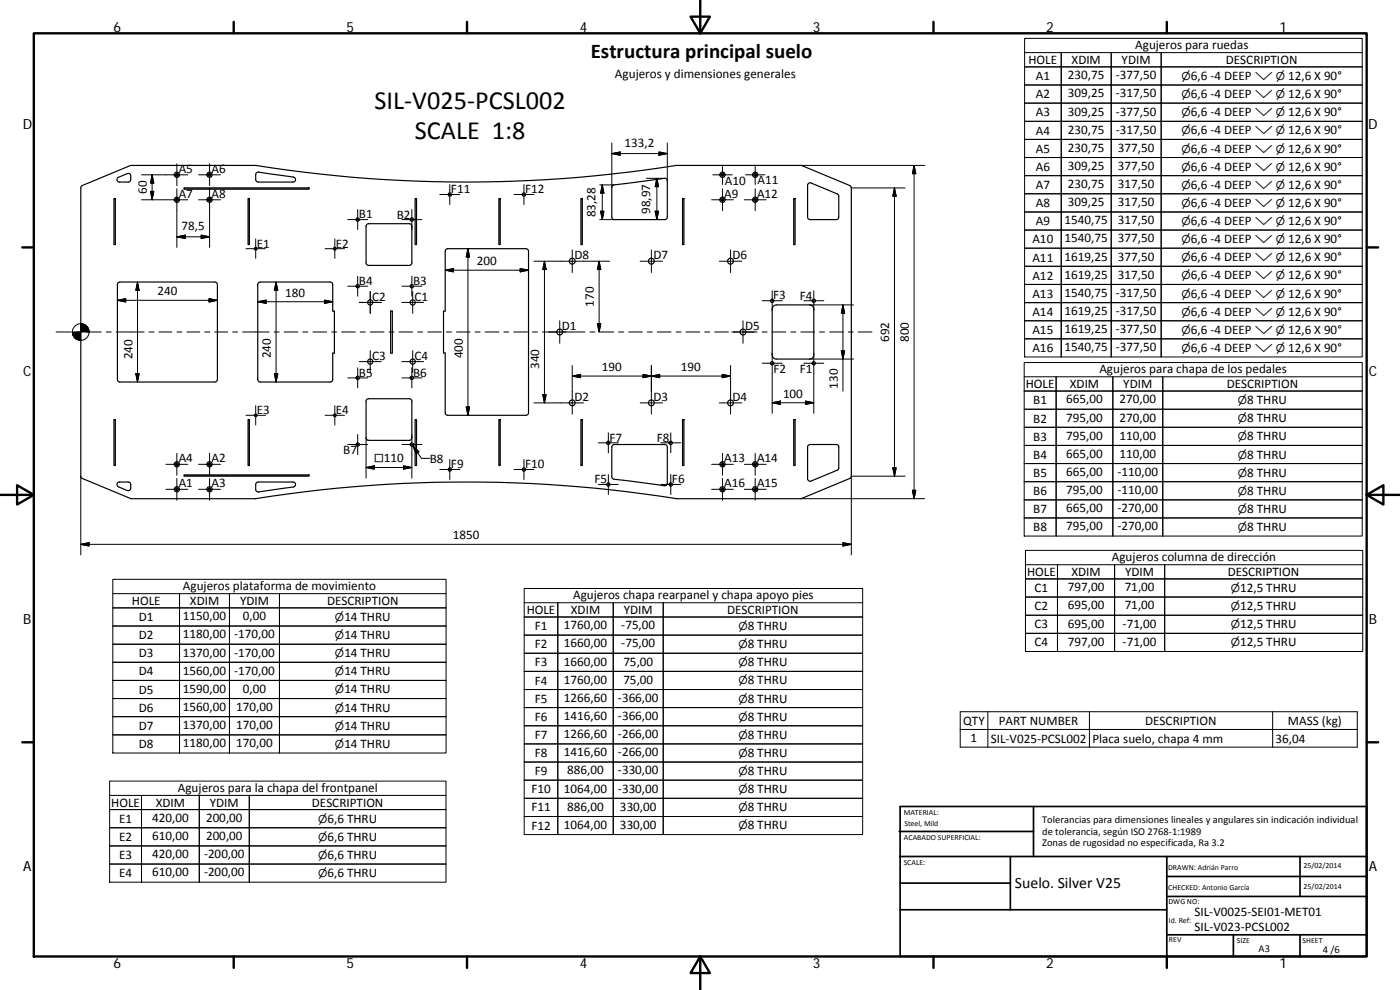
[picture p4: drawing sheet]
<svg xmlns="http://www.w3.org/2000/svg" width="420mm" height="297mm" viewBox="0 0 420 297" stroke-linecap="round" stroke-linejoin="round" font-family="sans-serif">
<defs><g id="words">
<g font-size="7.9">
<text x="112.4" y="32.6">SIL‐V025‐PCSL002</text>
<text x="124.5" y="41.6">SCALE 1:8</text>
</g>
<text font-size="6.3" x="177.3" y="17.4">Estructura principal suelo</text>
<text font-size="4.7" x="304.6" y="266.6">Suelo. Silver V25</text>
<g font-size="4.2">
<text x="34" y="9.6">6</text>
<text x="104" y="9.6">5</text>
<text x="174" y="9.6">4</text>
<text x="244" y="9.6">3</text>
<text x="314" y="9.6">2</text>
<text x="384" y="9.6">1</text>
<text x="6.8" y="38.7">D</text>
<text x="410.6" y="38.7">D</text>
<text x="7" y="112.9">C</text>
<text x="410.8" y="112.9">C</text>
<text x="7" y="187.1">B</text>
<text x="410.8" y="187.1">B</text>
<text x="7" y="261.3">A</text>
<text x="410.8" y="261.3">A</text>
<text x="34" y="290.4">6</text>
<text x="104" y="290.4">5</text>
<text x="174" y="290.4">4</text>
<text x="244" y="290.4">3</text>
<text x="314" y="290.4">2</text>
<text x="384" y="290.4">1</text>
</g>
<g font-size="3.9">
<text x="340.7" y="14.6">Agujeros para ruedas</text>
<text x="184.6" y="23.5">Agujeros y dimensiones generales</text>
<text x="308.7" y="19.2">HOLE</text>
<text x="320.5" y="23.8">230,75</text>
<text x="321.6" y="19.2">XDIM</text>
<text x="334.9" y="23.8">‐377,50</text>
<text x="336.6" y="19.2">YDIM</text>
<text x="367.9" y="19.2">DESCRIPTION</text>
<text x="310.8" y="24">A1</text>
<text x="310.8" y="29.5">A2</text>
<text x="320.5" y="29.2">309,25</text>
<text x="334.9" y="29.2">‐317,50</text>
<text x="357.4" y="24">6,6 ‐4 DEEP</text>
<text x="357.4" y="29.4">6,6 ‐4 DEEP</text>
<text x="386.6" y="24">12,6 X 90°</text>
<text x="386.6" y="29.4">12,6 X 90°</text>
<text x="310.8" y="34.9">A3</text>
<text x="320.5" y="34.7">309,25</text>
<text x="334.9" y="34.7">‐377,50</text>
<text x="357.4" y="34.9">6,6 ‐4 DEEP</text>
<text x="386.6" y="34.9">12,6 X 90°</text>
<text x="310.8" y="40.4">A4</text>
<text x="320.5" y="40.1">230,75</text>
<text x="334.9" y="40.1">‐317,50</text>
<text x="357.4" y="40.3">6,6 ‐4 DEEP</text>
<text x="386.6" y="40.3">12,6 X 90°</text>
<text x="187.5" y="44">133,2</text>
<text x="310.8" y="45.8">A5</text>
<text x="320.5" y="45.6">230,75</text>
<text x="335.5" y="45.6">377,50</text>
<text x="357.4" y="45.8">6,6 ‐4 DEEP</text>
<text x="386.6" y="45.8">12,6 X 90°</text>
<text x="53.6" y="51.9">A5</text>
<text x="63.5" y="51.9">A6</text>
<text x="310.8" y="51.3">A6</text>
<text x="320.5" y="51">309,25</text>
<text x="335.5" y="51">377,50</text>
<text x="357.4" y="51.2">6,6 ‐4 DEEP</text>
<text x="386.6" y="51.2">12,6 X 90°</text>
<text x="44.1" y="58.2" transform="rotate(-90 44.1 58.2)">60</text>
<text x="53.6" y="59.4">A7</text>
<text x="63.5" y="59.4">A8</text>
<text x="135.3" y="58">F11</text>
<text x="157.6" y="58">F12</text>
<text x="217.4" y="59.4">A9</text>
<text x="217.5" y="55.4">A10</text>
<text x="227.2" y="59.4">A12</text>
<text x="227.3" y="55.3">A11</text>
<text x="310.8" y="56.7">A7</text>
<text x="320.5" y="56.4">230,75</text>
<text x="335.5" y="56.4">317,50</text>
<text x="357.4" y="56.6">6,6 ‐4 DEEP</text>
<text x="386.6" y="56.6">12,6 X 90°</text>
<text x="107.7" y="65.5">B1</text>
<text x="119.1" y="65.6">B2</text>
<text x="178.7" y="65.2" transform="rotate(-90 178.7 65.2)">83,28</text>
<text x="195.1" y="64.2" transform="rotate(-90 195.1 64.2)">98,97</text>
<text x="310.8" y="62.1">A8</text>
<text x="320.5" y="61.9">309,25</text>
<text x="335.5" y="61.9">317,50</text>
<text x="357.4" y="62.1">6,6 ‐4 DEEP</text>
<text x="386.6" y="62.1">12,6 X 90°</text>
<text x="54.5" y="69">78,5</text>
<text x="310.8" y="67.6">A9</text>
<text x="319.5" y="67.3">1540,75</text>
<text x="335.5" y="67.3">317,50</text>
<text x="357.4" y="67.5">6,6 ‐4 DEEP</text>
<text x="386.6" y="67.5">12,6 X 90°</text>
<text x="77.1" y="74.3">E1</text>
<text x="100.8" y="74.3">E2</text>
<text x="172.4" y="77.7">D8</text>
<text x="196.1" y="77.7">D7</text>
<text x="219.8" y="77.7">D6</text>
<text x="309.8" y="73">A10</text>
<text x="319.5" y="72.7">1540,75</text>
<text x="335.5" y="72.7">377,50</text>
<text x="357.4" y="73">6,6 ‐4 DEEP</text>
<text x="386.6" y="73">12,6 X 90°</text>
<text x="143.1" y="79.5">200</text>
<text x="309.8" y="78.5">A11</text>
<text x="309.8" y="83.9">A12</text>
<text x="319.5" y="78.2">1619,25</text>
<text x="319.5" y="83.6">1619,25</text>
<text x="335.5" y="78.2">377,50</text>
<text x="335.5" y="83.6">317,50</text>
<text x="357.4" y="78.4">6,6 ‐4 DEEP</text>
<text x="357.4" y="83.8">6,6 ‐4 DEEP</text>
<text x="386.6" y="78.4">12,6 X 90°</text>
<text x="386.6" y="83.8">12,6 X 90°</text>
<text x="47.3" y="88.6">240</text>
<text x="85.6" y="89">180</text>
<text x="107.7" y="85.5">B4</text>
<text x="124" y="85.5">B3</text>
<text x="232.1" y="89.9">F3</text>
<text x="240" y="89.9">F4</text>
<text x="309.8" y="89.3">A13</text>
<text x="319.5" y="89.1">1540,75</text>
<text x="334.9" y="89.1">‐317,50</text>
<text x="357.4" y="89.3">6,6 ‐4 DEEP</text>
<text x="386.6" y="89.3">12,6 X 90°</text>
<text x="111.7" y="90.2">C2</text>
<text x="124.4" y="90.2">C1</text>
<text x="178.3" y="92" transform="rotate(-90 178.3 92)">170</text>
<text x="309.8" y="94.8">A14</text>
<text x="319.5" y="94.5">1619,25</text>
<text x="334.9" y="94.5">‐317,50</text>
<text x="357.4" y="94.7">6,6 ‐4 DEEP</text>
<text x="386.6" y="94.7">12,6 X 90°</text>
<text x="168.6" y="99">D1</text>
<text x="223.6" y="99">D5</text>
<text x="309.8" y="100.2">A15</text>
<text x="319.5" y="99.9">1619,25</text>
<text x="334.9" y="99.9">‐377,50</text>
<text x="357.4" y="100.2">6,6 ‐4 DEEP</text>
<text x="386.6" y="100.2">12,6 X 90°</text>
<text x="39.7" y="107.8" transform="rotate(-90 39.7 107.8)">240</text>
<text x="81.3" y="107.5" transform="rotate(-90 81.3 107.5)">240</text>
<text x="111.7" y="107.9">C3</text>
<text x="124.4" y="107.9">C4</text>
<text x="138.9" y="107.5" transform="rotate(-90 138.9 107.5)">400</text>
<text x="266.9" y="102.6" transform="rotate(-90 266.9 102.6)">692</text>
<text x="272.8" y="102.6" transform="rotate(-90 272.8 102.6)">800</text>
<text x="309.8" y="105.7">A16</text>
<text x="319.5" y="105.4">1540,75</text>
<text x="334.9" y="105.4">‐377,50</text>
<text x="357.4" y="105.6">6,6 ‐4 DEEP</text>
<text x="386.6" y="105.6">12,6 X 90°</text>
<text x="107.7" y="113">B5</text>
<text x="124" y="113">B6</text>
<text x="161.8" y="110.7" transform="rotate(-90 161.8 110.7)">340</text>
<text x="180.6" y="111.3">190</text>
<text x="204.4" y="111.3">190</text>
<text x="232.1" y="111.9">F2</text>
<text x="240" y="111.9">F1</text>
<text x="329.9" y="111.9">Agujeros para chapa de los pedales</text>
<text x="235" y="119.3">100</text>
<text x="251.4" y="116.6" transform="rotate(-90 251.4 116.6)">130</text>
<text x="307.8" y="116.5">HOLE</text>
<text x="321" y="116.5">XDIM</text>
<text x="337.1" y="116.5">YDIM</text>
<text x="368.1" y="116.5">DESCRIPTION</text>
<text x="77.1" y="124.3">E3</text>
<text x="100.8" y="124.3">E4</text>
<text x="172.4" y="120.3">D2</text>
<text x="196.1" y="120.2">D3</text>
<text x="219.8" y="120.3">D4</text>
<text x="310.1" y="121.3">B1</text>
<text x="320" y="121.1">665,00</text>
<text x="336" y="121.1">270,00</text>
<text x="374.3" y="121.3">8 THRU</text>
<text x="310.1" y="126.8">B2</text>
<text x="320" y="126.5">795,00</text>
<text x="320" y="131.9">795,00</text>
<text x="336" y="126.5">270,00</text>
<text x="336" y="131.9">110,00</text>
<text x="374.3" y="126.7">8 THRU</text>
<text x="103" y="136.3">B7</text>
<text x="182.9" y="132.5">F7</text>
<text x="197.1" y="132.6">F8</text>
<text x="310.1" y="132.2">B3</text>
<text x="310.1" y="137.6">B4</text>
<text x="320" y="137.4">665,00</text>
<text x="336" y="137.4">110,00</text>
<text x="374.3" y="132.1">8 THRU</text>
<text x="374.3" y="137.6">8 THRU</text>
<text x="53.6" y="138.7">A4</text>
<text x="63.5" y="138.7">A2</text>
<text x="115.2" y="138.7">110</text>
<text x="129" y="138.8">B8</text>
<text x="135.3" y="140.5">F9</text>
<text x="157.6" y="140.5">F10</text>
<text x="217.4" y="138.7">A13</text>
<text x="227.2" y="138.7">A14</text>
<text x="310.1" y="143">B5</text>
<text x="320" y="142.8">665,00</text>
<text x="335.4" y="142.8">‐110,00</text>
<text x="374.3" y="143">8 THRU</text>
<text x="53.6" y="146.2">A1</text>
<text x="63.5" y="146.2">A3</text>
<text x="178.4" y="144.9">F5</text>
<text x="201.7" y="145">F6</text>
<text x="217.4" y="146.2">A16</text>
<text x="227.2" y="146.2">A15</text>
<text x="310.1" y="148.5">B6</text>
<text x="320" y="148.3">795,00</text>
<text x="335.4" y="148.3">‐110,00</text>
<text x="374.3" y="148.5">8 THRU</text>
<text x="310.1" y="153.9">B7</text>
<text x="320" y="153.7">665,00</text>
<text x="335.4" y="153.7">‐270,00</text>
<text x="374.3" y="153.9">8 THRU</text>
<text x="135.9" y="161.7">1850</text>
<text x="310.1" y="159.3">B8</text>
<text x="320" y="159.1">795,00</text>
<text x="335.4" y="159.1">‐270,00</text>
<text x="374.3" y="159.3">8 THRU</text>
<text x="308.2" y="172.8">HOLE</text>
<text x="321.5" y="172.8">XDIM</text>
<text x="333.7" y="168.3">Agujeros columna de dirección</text>
<text x="337.7" y="172.8">YDIM</text>
<text x="368.5" y="172.8">DESCRIPTION</text>
<text x="54.9" y="177">Agujeros plataforma de movimiento</text>
<text x="172" y="179.7">Agujeros chapa rearpanel y chapa apoyo pies</text>
<text x="310.5" y="177.7">C1</text>
<text x="320.5" y="177.4">797,00</text>
<text x="337.5" y="177.4">71,00</text>
<text x="372.2" y="177.6">12,5 THRU</text>
<text x="39.5" y="181.5">HOLE</text>
<text x="57" y="181.5">XDIM</text>
<text x="72" y="181.5">YDIM</text>
<text x="98.2" y="181.5">DESCRIPTION</text>
<text x="158.1" y="184.2">HOLE</text>
<text x="171.3" y="184.2">XDIM</text>
<text x="187.2" y="184.2">YDIM</text>
<text x="218.2" y="184.2">DESCRIPTION</text>
<text x="310.5" y="183.1">C2</text>
<text x="320.5" y="182.8">695,00</text>
<text x="337.5" y="182.8">71,00</text>
<text x="372.2" y="183">12,5 THRU</text>
<text x="41.7" y="186.4">D1</text>
<text x="41.7" y="191.8">D2</text>
<text x="54.9" y="186.1">1150,00</text>
<text x="54.9" y="191.5">1180,00</text>
<text x="70.3" y="191.5">‐170,00</text>
<text x="72.9" y="186.1">0,00</text>
<text x="103.3" y="186.3">14 THRU</text>
<text x="103.3" y="191.7">14 THRU</text>
<text x="160.5" y="189.1">F1</text>
<text x="169.3" y="188.8">1760,00</text>
<text x="186.5" y="188.8">‐75,00</text>
<text x="224.4" y="189">8 THRU</text>
<text x="310.5" y="188.5">C3</text>
<text x="320.5" y="188.3">695,00</text>
<text x="336.9" y="188.3">‐71,00</text>
<text x="372.2" y="188.5">12,5 THRU</text>
<text x="41.7" y="197.2">D3</text>
<text x="54.9" y="197">1370,00</text>
<text x="70.3" y="197">‐170,00</text>
<text x="103.3" y="197.2">14 THRU</text>
<text x="160.5" y="194.5">F2</text>
<text x="169.3" y="194.2">1660,00</text>
<text x="186.5" y="194.2">‐75,00</text>
<text x="224.4" y="194.5">8 THRU</text>
<text x="310.5" y="194">C4</text>
<text x="320.5" y="193.7">797,00</text>
<text x="336.9" y="193.7">‐71,00</text>
<text x="372.2" y="194">12,5 THRU</text>
<text x="41.7" y="202.6">D4</text>
<text x="54.9" y="202.4">1560,00</text>
<text x="70.3" y="202.4">‐170,00</text>
<text x="103.3" y="202.6">14 THRU</text>
<text x="160.5" y="199.9">F3</text>
<text x="169.3" y="199.7">1660,00</text>
<text x="187.1" y="199.7">75,00</text>
<text x="224.4" y="199.9">8 THRU</text>
<text x="41.7" y="208.1">D5</text>
<text x="54.9" y="207.8">1590,00</text>
<text x="72.9" y="207.8">0,00</text>
<text x="103.3" y="208.1">14 THRU</text>
<text x="160.5" y="205.4">F4</text>
<text x="169.3" y="205.1">1760,00</text>
<text x="187.1" y="205.1">75,00</text>
<text x="224.4" y="205.4">8 THRU</text>
<text x="41.7" y="213.6">D6</text>
<text x="54.9" y="213.3">1560,00</text>
<text x="70.9" y="213.3">170,00</text>
<text x="103.3" y="213.5">14 THRU</text>
<text x="160.5" y="210.8">F5</text>
<text x="169.3" y="210.6">1266,60</text>
<text x="185.5" y="210.6">‐366,00</text>
<text x="224.4" y="210.8">8 THRU</text>
<text x="41.7" y="219">D7</text>
<text x="54.9" y="218.7">1370,00</text>
<text x="70.9" y="218.7">170,00</text>
<text x="103.3" y="218.9">14 THRU</text>
<text x="160.5" y="216.3">F6</text>
<text x="160.5" y="221.7">F7</text>
<text x="169.3" y="216">1416,60</text>
<text x="169.3" y="221.4">1266,60</text>
<text x="185.5" y="216">‐366,00</text>
<text x="185.5" y="221.4">‐266,00</text>
<text x="224.4" y="216.2">8 THRU</text>
<text x="224.4" y="221.7">8 THRU</text>
<text x="289.1" y="217.4">QTY</text>
<text x="299.8" y="217.4">PART NUMBER</text>
<text x="343.7" y="217.4">DESCRIPTION</text>
<text x="386.5" y="217.6">MASS (kg)</text>
<text x="41.7" y="224.4">D8</text>
<text x="54.9" y="224.2">1180,00</text>
<text x="70.9" y="224.2">170,00</text>
<text x="103.3" y="224.4">14 THRU</text>
<text x="160.5" y="227.1">F8</text>
<text x="169.3" y="226.9">1416,60</text>
<text x="185.5" y="226.9">‐266,00</text>
<text x="224.4" y="227.1">8 THRU</text>
<text x="291.3" y="222.8">1</text>
<text x="297.4" y="222.8">SIL‐V025‐PCSL002</text>
<text x="327.8" y="222.8">Placa suelo, chapa 4 mm</text>
<text x="382.8" y="222.8">36,04</text>
<text x="160.5" y="232.6">F9</text>
<text x="170.3" y="232.3">886,00</text>
<text x="185.5" y="232.3">‐330,00</text>
<text x="224.4" y="232.6">8 THRU</text>
<text x="53.4" y="237.5">Agujeros para la chapa del frontpanel</text>
<text x="159.5" y="238">F10</text>
<text x="169.3" y="237.8">1064,00</text>
<text x="185.5" y="237.8">‐330,00</text>
<text x="224.4" y="238">8 THRU</text>
<text x="33.4" y="242">HOLE</text>
<text x="46.7" y="242">XDIM</text>
<text x="63" y="242">YDIM</text>
<text x="93.6" y="242">DESCRIPTION</text>
<text x="159.5" y="243.5">F11</text>
<text x="170.3" y="243.2">886,00</text>
<text x="186.1" y="243.2">330,00</text>
<text x="224.4" y="243.4">8 THRU</text>
<text x="35.7" y="246.9">E1</text>
<text x="45.7" y="246.6">420,00</text>
<text x="61.8" y="246.6">200,00</text>
<text x="98.3" y="246.8">6,6 THRU</text>
<text x="159.5" y="248.9">F12</text>
<text x="169.3" y="248.7">1064,00</text>
<text x="186.1" y="248.7">330,00</text>
<text x="224.4" y="248.9">8 THRU</text>
<text x="35.7" y="252.3">E2</text>
<text x="35.7" y="257.7">E3</text>
<text x="45.7" y="252.1">610,00</text>
<text x="45.7" y="257.5">420,00</text>
<text x="61.2" y="257.5">‐200,00</text>
<text x="61.8" y="252.1">200,00</text>
<text x="98.3" y="252.3">6,6 THRU</text>
<text x="98.3" y="257.7">6,6 THRU</text>
<text x="35.7" y="263.2">E4</text>
<text x="45.7" y="262.9">610,00</text>
<text x="61.2" y="262.9">‐200,00</text>
<text x="98.3" y="263.2">6,6 THRU</text>
<text x="358.5" y="274.9">SIL‐V0025‐SEI01‐MET01</text>
<text x="358.5" y="279.4">SIL‐V023‐PCSL002</text>
</g>
<g font-size="3.3">
<text x="354.6" y="24">⌀</text>
<text x="354.6" y="29.4">⌀</text>
<text x="376.6" y="24">⌵ ⌀</text>
<text x="376.6" y="29.4">⌵ ⌀</text>
<text x="354.6" y="34.9">⌀</text>
<text x="376.6" y="34.9">⌵ ⌀</text>
<text x="354.6" y="40.3">⌀</text>
<text x="376.6" y="40.3">⌵ ⌀</text>
<text x="354.6" y="45.8">⌀</text>
<text x="376.6" y="45.8">⌵ ⌀</text>
<text x="354.6" y="51.2">⌀</text>
<text x="376.6" y="51.2">⌵ ⌀</text>
<text x="354.6" y="56.6">⌀</text>
<text x="376.6" y="56.6">⌵ ⌀</text>
<text x="354.6" y="62.1">⌀</text>
<text x="376.6" y="62.1">⌵ ⌀</text>
<text x="354.6" y="67.5">⌀</text>
<text x="376.6" y="67.5">⌵ ⌀</text>
<text x="354.6" y="73">⌀</text>
<text x="376.6" y="73">⌵ ⌀</text>
<text x="354.6" y="78.4">⌀</text>
<text x="354.6" y="83.8">⌀</text>
<text x="376.6" y="78.4">⌵ ⌀</text>
<text x="376.6" y="83.8">⌵ ⌀</text>
<text x="354.6" y="89.3">⌀</text>
<text x="376.6" y="89.3">⌵ ⌀</text>
<text x="354.6" y="94.7">⌀</text>
<text x="376.6" y="94.7">⌵ ⌀</text>
<text x="354.6" y="100.2">⌀</text>
<text x="376.6" y="100.2">⌵ ⌀</text>
<text x="354.6" y="105.6">⌀</text>
<text x="376.6" y="105.6">⌵ ⌀</text>
<text x="371.5" y="121.3">⌀</text>
<text x="371.5" y="126.7">⌀</text>
<text x="371.5" y="132.1">⌀</text>
<text x="371.5" y="137.6">⌀</text>
<text x="371.5" y="143">⌀</text>
<text x="371.5" y="148.5">⌀</text>
<text x="371.5" y="153.9">⌀</text>
<text x="371.5" y="159.3">⌀</text>
<text x="369.4" y="177.6">⌀</text>
<text x="369.4" y="183">⌀</text>
<text x="100.5" y="186.3">⌀</text>
<text x="100.5" y="191.7">⌀</text>
<text x="221.6" y="189">⌀</text>
<text x="369.4" y="188.5">⌀</text>
<text x="100.5" y="197.2">⌀</text>
<text x="221.6" y="194.5">⌀</text>
<text x="369.4" y="194">⌀</text>
<text x="100.5" y="202.6">⌀</text>
<text x="221.6" y="199.9">⌀</text>
<text x="100.5" y="208.1">⌀</text>
<text x="221.6" y="205.4">⌀</text>
<text x="100.5" y="213.5">⌀</text>
<text x="221.6" y="210.8">⌀</text>
<text x="100.5" y="218.9">⌀</text>
<text x="221.6" y="216.2">⌀</text>
<text x="221.6" y="221.7">⌀</text>
<text x="100.5" y="224.4">⌀</text>
<text x="221.6" y="227.1">⌀</text>
<text x="221.6" y="232.6">⌀</text>
<text x="221.6" y="238">⌀</text>
<text x="221.6" y="243.4">⌀</text>
<text x="95.5" y="246.8">⌀</text>
<text x="221.6" y="248.9">⌀</text>
<text x="95.5" y="252.3">⌀</text>
<text x="95.5" y="257.7">⌀</text>
<text x="95.5" y="263.2">⌀</text>
</g>
<text font-size="3.2" x="112.3" y="138.7">□</text>
<g font-size="3.1">
<text x="312.8" y="246.8">Tolerancias para dimensiones lineales y angulares sin indicación individual</text>
<text x="312.8" y="250.4">de tolerancia, según ISO 2768‐1:1989</text>
<text x="312.8" y="254">Zonas de rugosidad no especificada, Ra 3.2</text>
<text x="377.7" y="285.6">A3</text>
<text x="397" y="285.9">4 /6</text>
</g>
<g font-size="2.4">
<text x="271.2" y="244.4">MATERIAL:</text>
<text x="271.3" y="251.9">ACABADO SUPERFICIAL:</text>
<text x="271.4" y="247.9">Steel, Mild</text>
<text x="271.2" y="259.7">SCALE:</text>
<text x="350.6" y="260.9">DRAWN: Adrián Parro</text>
<text x="391.2" y="260.6">25/02/2014</text>
<text x="350.6" y="267">CHECKED: Antonio García</text>
<text x="391.2" y="266.6">25/02/2014</text>
<text x="350.7" y="271.4">DWG NO:</text>
<text x="350.8" y="276.8">Id. Ref:</text>
<text x="350.8" y="282.8">REV</text>
<text x="371.2" y="282.9">SIZE</text>
<text x="390.9" y="282.9">SHEET</text>
</g>
</g></defs>
<g fill="none" stroke="#000" stroke-width=".36">
<path d="M24.4 55.9l14.8-6.3h37.6a400.6 400.6 0 0 0 126.1 0h37.6l14.5 6.1 .5 .7v86.5l-.2 .5-15 6.2h-37.3a402.1 402.1 0 0 0-126.3 0h-37.3l-14.7-6-.4-.4-.1-86.8zM34.2 59.6h.4v13.8h-.4zM35.4 53.3l2.8-1.2h.6l.3 .3 .1 1.5-.3 .6-3.1 .1a.76 .76 0 0 1-.7-.5 .76 .76 0 0 1 .3-.8zM55.2 56.4h37.5v.4h-37.5zM74.5 59.6h.4v13.8h-.4zM76.9 51.9l.7-.3 10.4 1.5a.75 .75 0 0 1 .7 .8 .75 .75 0 0 1-.8 .7h-10.6l-.5-.5-.1-1.7zM124.6 59.6h.4v13.8h-.4zM149.7 59.6h.4v13.8h-.4zM174.3 59.6h.5v13.8h-.5zM183.8 55.7l15.6-2.2 .5 .1 .4 .7-.1 11.2-.7 .4-15.5-.1-.4-.7v-8.9zM204.8 59.6h.5v13.8h-.5zM238.2 59.6h.4v13.8h-.4z"/>
<path d="M242.6 55l.8-.1 8.2 3.5 .1 .5v6.2l-.2 .6-.5 .2h-7.9l-.6-.4-.1-9.9zM110.1 67.3l.5-.2h12.3l.5 .2 .2 .6v11l-.2 .5-.5 .2h-12.3l-.5-.2-.2-.5v-11zM133.8 74.8l.6-.2h23.4l.7 .4 .1 48.9-.5 .7h-23.7l-.8-.5v-18.2h-.5v-12.6h.5v-17.9zM35.4 84.8l.6-.2h28.5l.5 .2 .2 .6v28.5l-.2 .5-.5 .2h-28.5l-.6-.2-.2-.5v-28.5zM77.6 84.8l.5-.2h21l.6 .4 .2 8.3h.5v12.6h-.5v8l-.4 .6-21.4 .1-.6-.4-.1-28.8zM117.2 93.3h.5v12.6h-.5zM232.1 91.9l.9-.4h10a1.31 1.31 0 0 1 1.2 1.3v13.7a1.27 1.27 0 0 1-1.2 1.2h-10a1.23 1.23 0 0 1-1.3-1.2v-13.7zM110.1 119.8l.5-.2h12.3l.5 .2 .2 .6v11l-.2 .5-.5 .2h-12.3l-.5-.2-.2-.5v-11zM34.2 125.9h.4v13.8h-.4zM74.5 125.9h.4v13.8h-.4zM124.6 125.9h.4v13.8h-.4zM149.7 125.9h.4v13.8h-.4z"/>
<path d="M174.3 125.9h.5v13.8h-.5zM183.8 133.6l.6-.2 15.5 .1 .4 .6v10.9l-.2 .5-.7 .2-15.5-2-.3-.7v-8.9zM204.8 125.9h.5v13.8h-.5zM238.2 125.9h.4v13.8h-.4zM242.6 133.6l.5-.2h7.9l.5 .2 .2 .5v6.3l-.1 .5-8.2 3.4-.8-.1-.2-.5v-9.6zM35.3 144.8l.5-.2 3.1 .1 .3 .7-.1 1.5-.5 .3h-.4l-2.6-1.1-.5-.7zM55.2 142.5h37.5v.4h-37.5zM77 144.8l.5-.2h10.4a.74 .74 0 0 1 .8 .7 .74 .74 0 0 1-.7 .8l-10.6 1.5-.6-.5-.1-1.7z"/>
<circle cx="53.1" cy="59.9" r=".78"/>
<circle cx="53.1" cy="52.4" r=".79"/>
<circle cx="53.1" cy="59.9" r=".41"/>
<circle cx="53.1" cy="52.4" r=".4"/>
<circle cx="62.9" cy="59.9" r=".41"/>
<circle cx="62.9" cy="59.9" r=".78"/>
<circle cx="62.9" cy="52.4" r=".4"/>
<circle cx="62.9" cy="52.4" r=".79"/>
<circle cx="135" cy="58.4" r=".5"/>
<circle cx="157.2" cy="58.4" r=".5"/>
<circle cx="216.8" cy="59.9" r=".79"/>
<circle cx="216.8" cy="52.4" r=".79"/>
<circle cx="216.8" cy="59.9" r=".41"/>
<circle cx="216.8" cy="52.4" r=".4"/>
<circle cx="226.6" cy="52.4" r=".41"/>
<circle cx="226.6" cy="59.9" r=".41"/>
<circle cx="226.6" cy="59.9" r=".78"/>
<circle cx="226.6" cy="52.4" r=".79"/>
<circle cx="76.7" cy="74.6" r=".42"/>
<circle cx="100.5" cy="74.6" r=".42"/>
<circle cx="107.4" cy="65.9" r=".5"/>
<circle cx="123.6" cy="65.9" r=".51"/>
<circle cx="171.7" cy="78.4" r=".88"/>
<circle cx="195.5" cy="78.4" r=".88"/>
<circle cx="219.2" cy="78.4" r=".87"/>
<circle cx="107.4" cy="85.9" r=".49"/>
<circle cx="111.1" cy="90.7" r=".77"/>
<circle cx="123.6" cy="85.9" r=".5"/>
<circle cx="123.9" cy="90.8" r=".78"/>
<circle cx="168" cy="99.6" r=".87"/>
<circle cx="223" cy="99.6" r=".88"/>
<circle cx="231.7" cy="90.2" r=".5"/>
<circle cx="244.2" cy="90.2" r=".5"/>
<circle cx="107.4" cy="113.4" r=".5"/>
<circle cx="111.1" cy="108.5" r=".78"/>
<circle cx="123.6" cy="113.4" r=".5"/>
<circle cx="123.9" cy="108.5" r=".78"/>
<circle cx="231.7" cy="109" r=".5"/>
<circle cx="244.2" cy="109" r=".5"/>
<circle cx="53.1" cy="139.3" r=".79"/>
<circle cx="53.1" cy="139.3" r=".41"/>
<circle cx="62.9" cy="139.3" r=".41"/>
<circle cx="62.9" cy="139.3" r=".79"/>
<circle cx="76.7" cy="124.6" r=".41"/>
<circle cx="100.5" cy="124.6" r=".41"/>
<circle cx="107.4" cy="133.4" r=".49"/>
<circle cx="123.6" cy="133.4" r=".5"/>
<circle cx="171.7" cy="120.9" r=".88"/>
<circle cx="182.6" cy="132.9" r=".5"/>
<circle cx="195.5" cy="120.9" r=".88"/>
<circle cx="201.3" cy="132.9" r=".5"/>
<circle cx="216.8" cy="139.3" r=".79"/>
<circle cx="216.8" cy="139.3" r=".41"/>
<circle cx="219.2" cy="120.9" r=".88"/>
<circle cx="226.6" cy="139.3" r=".41"/>
<circle cx="226.6" cy="139.3" r=".79"/>
<circle cx="53.1" cy="146.8" r=".41"/>
<circle cx="53.1" cy="146.8" r=".78"/>
<circle cx="62.9" cy="146.8" r=".41"/>
<circle cx="62.9" cy="146.8" r=".78"/>
<circle cx="135" cy="140.9" r=".5"/>
<circle cx="157.2" cy="140.9" r=".5"/>
<circle cx="182.6" cy="145.4" r=".5"/>
<circle cx="201.3" cy="145.4" r=".5"/>
<circle cx="216.8" cy="146.8" r=".79"/>
<circle cx="216.8" cy="146.8" r=".41"/>
<circle cx="226.6" cy="146.8" r=".41"/>
<circle cx="226.6" cy="146.8" r=".78"/>
</g>
<g fill="none" stroke="#000" stroke-width=".71">
<path d="M10.1 10h400.1v277h-400.1zM70.1 6.6v3.4M140.2 6.6v3.4M207.3 5h5.8l-2.9 5zM210.2 0v10M280.2 6.6v3.4M350.2 6.6v3.4M6.7 74.2h3.4M410.2 74.2h3.4M.2 148.5h9.9M5.1 145.6l5 2.9-5 2.9zM410.2 148.5l5-2.9v5.8z"/>
<path d="M410.2 148.5h9.9M6.7 222.7h3.4M410.2 222.7h3.4M70.1 287v3.4M140.2 287v3.4M210.2 287l2.9 5h-5.8zM210.2 287v10M280.2 287v3.4M350.2 287v3.4"/>
</g>
<g fill="none" stroke="#000" stroke-width=".51">
<path d="M269.8 249.5h40.4M270.1 257h140.1M270.1 242h140.1v45h-140.1zM303.2 257v16M310.2 242v15M350.2 257v30M390.2 257v12M270.1 273h80.1M270.1 265h33.1M350.2 269h60M350.2 263h60M350.2 280.5h60"/>
<path d="M370.2 280.5v6.5M390.2 280.5v6.5"/>
</g>
<g fill="none" stroke="#000" stroke-width=".3">
<path d="M307.5 15.8h11v4.3M307.5 11.5h101.3v95.6h-101.3zM333.5 15.8v91.3M408.8 15.8h-90.3v91.3v-5.4h-11h101.3h-60.3v-5.5M318.5 25.5v-5.4h-11h101.3h-60.3v-4.3v91.3M348.5 20.1v5.4h60.3h-101.3h11v5.4M348.5 25.5v5.4h60.3h-101.3h11v5.5M348.5 30.9v5.5h60.3h-101.3h11v5.4M348.5 36.4v5.4h60.3h-101.3h11v5.5M42.5 52.5h13.9M42.5 59.9h13.9M45.2 57.4h1l-.6 2.5z"/>
<path d="M45.6 52.5v7.4M45.6 52.5l.6 2.4h-1zM53.1 49.1v6.6M53.1 56.6v17.6M59.6 52.5h6.6M59.6 59.9h6.6M62.9 49.1v6.6M62.9 56.6v17.6M132 58.4h6M135 55.4v6M154.3 58.4h5.9M157.2 55.4v6"/>
<path d="M180 55.5h4.3M180.8 55.5v10.4M180.8 55.5l.4 2.5h-1zM183.6 42.9v13.3M183.6 46.1l2.5-.5v1zM183.6 46.1h16.7M194 53.5h5.4M197.1 53.5v12.4M197.1 53.5l.5 2.5h-1zM197.7 45.6l2.6 .5-2.6 .5zM200.3 42.9v11.4M213.6 59.9h6.5"/>
<path d="M213.9 52.5h5.9M216.8 49.5v5.9M216.8 56.6v6.6M223.4 59.9h6.5M223.7 52.5h5.9M226.6 49.5v5.9M226.6 56.6v6.6M240.3 49.6h37.2M255.5 56.4h16.1M268.4 56.4v86.5M268.4 56.4l.6 2.5h-1.1zM274.3 49.6v100"/>
<path d="M274.3 49.6l.5 2.5h-1zM348.5 41.8v5.5h60.3h-101.3h11v5.4M348.5 47.3v5.4h60.3h-101.3h11v5.4M348.5 52.7v5.4h60.3h-101.3h11v5.5M348.5 58.1v5.5h60.3h-101.3h11v5.4M53.1 71.1l2.5-.6v1.1zM53.1 71.1h9.8M60.4 70.5l2.5 .6-2.5 .5zM73.8 74.6h5.8M76.7 71.7v5.8M97.6 74.6h5.8M100.5 71.7v5.8"/>
<path d="M104.4 65.9h6M107.3 62.9v6M120.6 65.9h6M123.6 62.9v6M140.4 74.6v50M140.4 74.6l.5 2.5h-1zM160.2 78.4h22.8M163.4 78.4v42.5M163.4 78.4l.5 2.5h-1zM171.7 75v6.8M179.8 78.4v21.2M179.8 78.4l.5 2.5h-1z"/>
<path d="M180 65.9h4.4M180.2 63.4h1l-.4 2.5zM192.1 78.4h6.8M195.5 75v6.8M196.6 63.4h1l-.5 2.5zM215.9 78.4h6.7M219.3 75v6.8M348.5 63.6v5.4h60.3h-101.3h11v5.5M348.5 69v5.5h60.3h-101.3h11v5.4M348.5 74.5v5.4h60.3h-101.3h11v5.4M348.5 79.9v5.4h60.3h-101.3h11v5.5M16.8 99.6h4.6"/>
<path d="M22.9 99.6h1.5M25.9 99.6h4.5M31.9 99.6h1.5M34.9 99.6h8.3M35.2 90.1l2.5-.5v1zM35.2 90.1h30M41.3 84.6l.5 2.5h-1zM41.3 84.6v30M44.7 99.6h1.5M47.7 99.6h3.9M53.1 99.6h1.5M56.1 99.6h3.9"/>
<path d="M61.5 99.6h1.5M62.7 89.6l2.5 .5-2.5 .5zM64.4 99.6h3.9M69.8 99.6h1.5M72.8 99.6h8M77.4 90.5l2.5-.5v1zM77.4 90.5h22.5M82.3 99.6h1.5M82.9 84.6v30M82.9 84.6l.5 2.5h-1.1zM85.3 99.6h4.1M90.9 99.6h1.5"/>
<path d="M93.9 99.6h4.1M97.4 90l2.5 .5-2.5 .5zM99.5 99.6h1.5M102.5 99.6h4.1M104.4 85.9h6M107.3 82.9v6M107.8 90.7h6.6M108.1 99.6h1.5M111.1 87.5v6.5M111.1 99.6h4.1M116.7 99.6h1.5M119.7 99.6h4.2"/>
<path d="M120.6 90.7h6.5M120.6 85.9h6M123.6 82.9v6M123.9 87.5v6.5M125.4 99.6h1.5M128.4 99.6h4.1M133.6 81.1l2.5-.5v1zM133.6 81.1h25M134 99.6h1.5M137 99.6h4.1M142.6 99.6h1.5M145.6 99.6h4.1"/>
<path d="M151.2 99.6h1.5M154.2 99.6h4.1M156.1 80.6l2.5 .5-2.5 .5zM159.8 99.6h1.5M162.8 99.6h8.6M168 96.2v6.8M171.4 99.6h4.1M177 99.6h1.6M179.3 97.1h1l-.5 2.5zM180.1 99.6h4.1M185.7 99.6h1.5M188.7 99.6h4.1"/>
<path d="M194.3 99.6h1.5M197.3 99.6h4.1M202.9 99.6h1.5M205.9 99.6h4.1M211.5 99.6h1.5M214.5 99.6h4.1M223 96.2v6.8M227.2 99.6h-7.6M228.7 99.6h1.5M228.7 90.2h6M231.7 99.6h4.1M231.7 87.2v6"/>
<path d="M237.3 99.6h1.5M240.3 99.6h4.1M241.2 90.2h6M243 91.5h1.1M244.2 87.2v6M244.3 91.5h11.8M245.9 99.6h1.5M249 99.6h4.1M253 91.5v25.9M253 91.5l.5 2.5h-1zM254.6 99.6h1.5M257.6 99.6h4.1"/>
<path d="M348.5 85.3v5.5h60.3h-101.3h11v5.4M348.5 90.8v5.4h60.3h-101.3h11v5.5M40.8 112.1h1l-.5 2.5zM82.3 112.1h1.1l-.5 2.5zM104.4 113.4h6M107.3 110.4v6M107.8 108.5h6.6M111.1 105.2v6.6M120.6 108.5h6.5M120.6 113.4h6M123.6 110.4v6M123.9 105.2v6.6"/>
<path d="M162.9 118.4h1l-.5 2.5zM171.7 109.7v14.5M171.7 112.8l2.5-.5v1zM171.7 112.8h47.6M193 112.3l2.5 .5-2.5 .5zM195.5 109.7v14.5M195.5 112.8l2.5-.5v1zM216.7 112.3l2.6 .5-2.6 .5zM219.3 109.7v14.5M228.7 109h6M231.7 106v18M241.2 109h6"/>
<path d="M243 107.7h1.1M244.2 106v18M244.3 107.7h11.8M252.5 105.3h1l-.5 2.4zM307.4 113.1h9.6v4.2M307.4 108.8h101.4v52h-101.4zM334 113.1v47.7M349 117.3v5.5h59.8h-101.4h9.6v5.4M408.8 113.1h-91.8v47.7v-5.4h-9.6h101.4h-59.8v-5.4M49.8 139.3h6.6M53.1 136v6.6M59.6 139.3h6.6"/>
<path d="M62.9 136v6.6M73.8 124.6h5.8M76.7 121.7v5.8M97.6 124.6h5.8M100.5 121.7v5.8M104.4 133.4h6M107.3 130.4v6M109.9 131.4v1.9M109.9 133.5v9.9M120.6 133.4h6M121.1 139.8l2.5 .5-2.5 .5zM123.6 130.4v13"/>
<path d="M123.9 133.8l2.6 3.7h2.5M123.9 133.8l1.8 1.8-.8 .5zM135 137.9v6M139.9 122.1h1l-.5 2.5zM157.2 137.9v6M160.2 120.9h14.9M179.6 132.9h6M182.6 129.9v6M192.1 120.9h6.8M198.3 132.9h6M201.3 129.9v6M213.6 139.3h6.5"/>
<path d="M215.9 120.9h6.7M216.8 136v6.6M223.4 139.3h6.5M226.6 136v6.6M231.7 120.8l2.5-.5v1zM231.7 120.8h12.5M241.7 120.3l2.5 .5-2.5 .5zM317 122.8v-5.5h-9.6h101.4h-59.8v-4.2v47.7M349 122.8v5.4h59.8h-101.4h9.6v5.4M349 128.2v5.4h59.8h-101.4h9.6v5.5M349 133.6v5.5h59.8h-101.4h9.6v5.4M349 139.1v5.4h59.8h-101.4h9.6v5.5"/>
<path d="M24.2 142.9v23.6M49.8 146.8h6.6M53.1 143.5v6.6M59.6 146.8h6.6M62.9 143.5v6.6M109.9 140.3l2.5-.5v1zM109.9 140.3h13.7M132 140.9h6M154.3 140.9h5.9M179.6 145.4h6M182.6 142.4v6M198.3 145.4h6"/>
<path d="M201.3 142.4v6M213.6 146.8h6.5M216.8 143.5v6.6M223.4 146.8h6.5M226.6 143.5v6.6M240.3 149.6h37.2M267.9 140.4h1.1l-.6 2.5zM271.6 142.9h-16.1v23.6M273.8 147.1h1l-.5 2.5zM349 144.5v5.5h59.8h-101.4h9.6v5.4M24.2 163.3l2.5-.5v1zM24.2 163.3h231.3"/>
<path d="M33.9 178.1h20v4.3M33.9 173.8h100v52.1h-100zM68.9 178.1v47.8M133.9 178.1h-80v47.8v-5.4h-20h100h-50v-5.5M157.3 176.6h101.6v73.8h-101.6zM253 162.8l2.5 .5-2.5 .5zM307.8 169.4h9.6v4.3M307.8 165.1h101.2v30.4h-101.2zM317.4 179.1v-5.4h-9.6h101.2h-59.5v-4.3v26.1M334.5 169.4v26.1M349.5 173.7v5.4h59.5h-101.2h9.6v5.5M349.5 179.1v5.5h59.5h-101.2h9.6v5.4"/>
<path d="M409 169.4h-91.6v26.1v-5.5h-9.6h101.2h-59.5v-5.4M53.9 187.8v-5.4h-20h100h-50v-4.3v47.8M83.9 182.4v5.4h50h-100h20v5.5M83.9 187.8v5.5h50h-100h20v5.4M83.9 193.3v5.4h50h-100h20v5.5M83.9 198.7v5.5h50h-100h20v5.4M157.3 180.8h10.1v4.3M167.4 190.6v-5.5h-10.1h101.6h-59.9v-4.3v69.6M184 180.8v69.6M199 185.1v5.5h59.9h-101.6h10.1v5.4M199 190.6v5.4h59.9h-101.6h10.1v5.4M199 196v5.4h59.9h-101.6h10.1v5.5"/>
<path d="M258.9 180.8h-91.5v69.6v-5.4h-10.1h101.6h-59.9v-5.5M83.9 204.2v5.4h50h-100h20v5.4M83.9 209.6v5.4h50h-100h20v5.5M199 201.4v5.5h59.9h-101.6h10.1v5.4M199 206.9v5.4h59.9h-101.6h10.1v5.5M199 212.3v5.5h59.9h-101.6h10.1v5.4M199 217.8v5.4h59.9h-101.6h10.1v5.4M288.2 213.6h119.1v10.6h-119.1zM288.2 218.9h119.1M296.5 213.6v10.6M327 213.6v10.6M381.9 213.6v10.6"/>
<path d="M32.9 238.7h9.6v4.2M32.9 234.4h100.9v30.3h-100.9zM59.8 238.7v26M133.8 238.7h-91.3v26v-5.5h-9.6h100.9h-59v-5.4M199 223.2v5.4h59.9h-101.6h10.1v5.5M199 228.6v5.5h59.9h-101.6h10.1v5.4M199 234.1v5.4h59.9h-101.6h10.1v5.5M42.5 248.4v-5.5h-9.6h100.9h-59v-4.2v26M74.8 242.9v5.5h59h-100.9h9.6v5.4M74.8 248.4v5.4h59h-100.9h9.6v5.4"/>
<circle cx="24.2" cy="99.6" r="2.51"/>
</g>
<g fill="#000" stroke="#000" stroke-width=".3">
<path d="M45.2 57.4h1l-.6 2.5zM45.6 52.5l.6 2.4h-1zM180.8 55.5l.4 2.5h-1zM183.6 46.1l2.5-.5v1zM197.1 53.5l.5 2.5h-1zM197.7 45.6l2.6 .5-2.6 .5zM268.4 56.4l.6 2.5h-1.1zM274.3 49.6l.5 2.5h-1zM53.1 71.1l2.5-.6v1.1zM60.4 70.5l2.5 .6-2.5 .5zM140.4 74.6l.5 2.5h-1zM180.2 63.4h1l-.4 2.5z"/>
<path d="M196.6 63.4h1l-.5 2.5zM21.7 99.6l.1 .7zM21.7 99.6l.3 1zM21.7 99.6l.4 1.4zM21.7 99.6l.6 1.7zM21.7 99.6l.9 1.9zM21.7 99.6l1.2 2.1-.3-.2zM21.7 99.6l1.5 2.3-.3-.2zM21.7 99.6l1.8 2.4-.3-.1zM21.7 99.6l2.2 2.5-.4-.1zM21.7 99.6l2.5 2.5h-.3zM24.2 97.1l2.5 2.5h-2.5z"/>
<path d="M26.6 98.9l.1 .7zM26.5 98.6l.2 1zM26.3 98.3l.4 1.3zM26.1 98l.6 1.6zM25.9 97.7l.8 1.9zM25.6 97.5l1.1 2.1zM25.3 97.3l.3 .2 1.1 2.1zM24.9 97.2l.4 .1 1.4 2.3zM24.6 97.2h.3l1.8 2.4zM24.2 97.1l.4 .1 2.1 2.4zM35.2 90.1l2.5-.5v1zM41.3 84.6l.5 2.5h-1z"/>
<path d="M62.7 89.6l2.5 .5-2.5 .5zM77.4 90.5l2.5-.5v1zM82.9 84.6l.5 2.5h-1.1zM97.4 90l2.5 .5-2.5 .5zM133.6 81.1l2.5-.5v1zM156.1 80.6l2.5 .5-2.5 .5zM163.4 78.4l.5 2.5h-1zM179.3 97.1h1l-.5 2.5zM179.8 78.4l.5 2.5h-1zM253 91.5l.5 2.5h-1zM21.7 99.6h2.5v2.5zM40.8 112.1h1l-.5 2.5z"/>
<path d="M82.3 112.1h1.1l-.5 2.5zM162.9 118.4h1l-.5 2.5zM171.7 112.8l2.5-.5v1zM193 112.3l2.5 .5-2.5 .5zM195.5 112.8l2.5-.5v1zM216.7 112.3l2.6 .5-2.6 .5zM252.5 105.3h1l-.5 2.4zM109.9 140.3l2.5-.5v1zM123.9 133.8l1.8 1.8-.8 .5zM139.9 122.1h1l-.5 2.5zM231.7 120.8l2.5-.5v1zM241.7 120.3l2.5 .5-2.5 .5z"/>
<path d="M121.1 139.8l2.5 .5-2.5 .5zM267.9 140.4h1.1l-.6 2.5zM273.8 147.1h1l-.5 2.5zM24.2 163.3l2.5-.5v1zM253 162.8l2.5 .5-2.5 .5z"/>
</g>
<use href="#words"/>
</svg>
